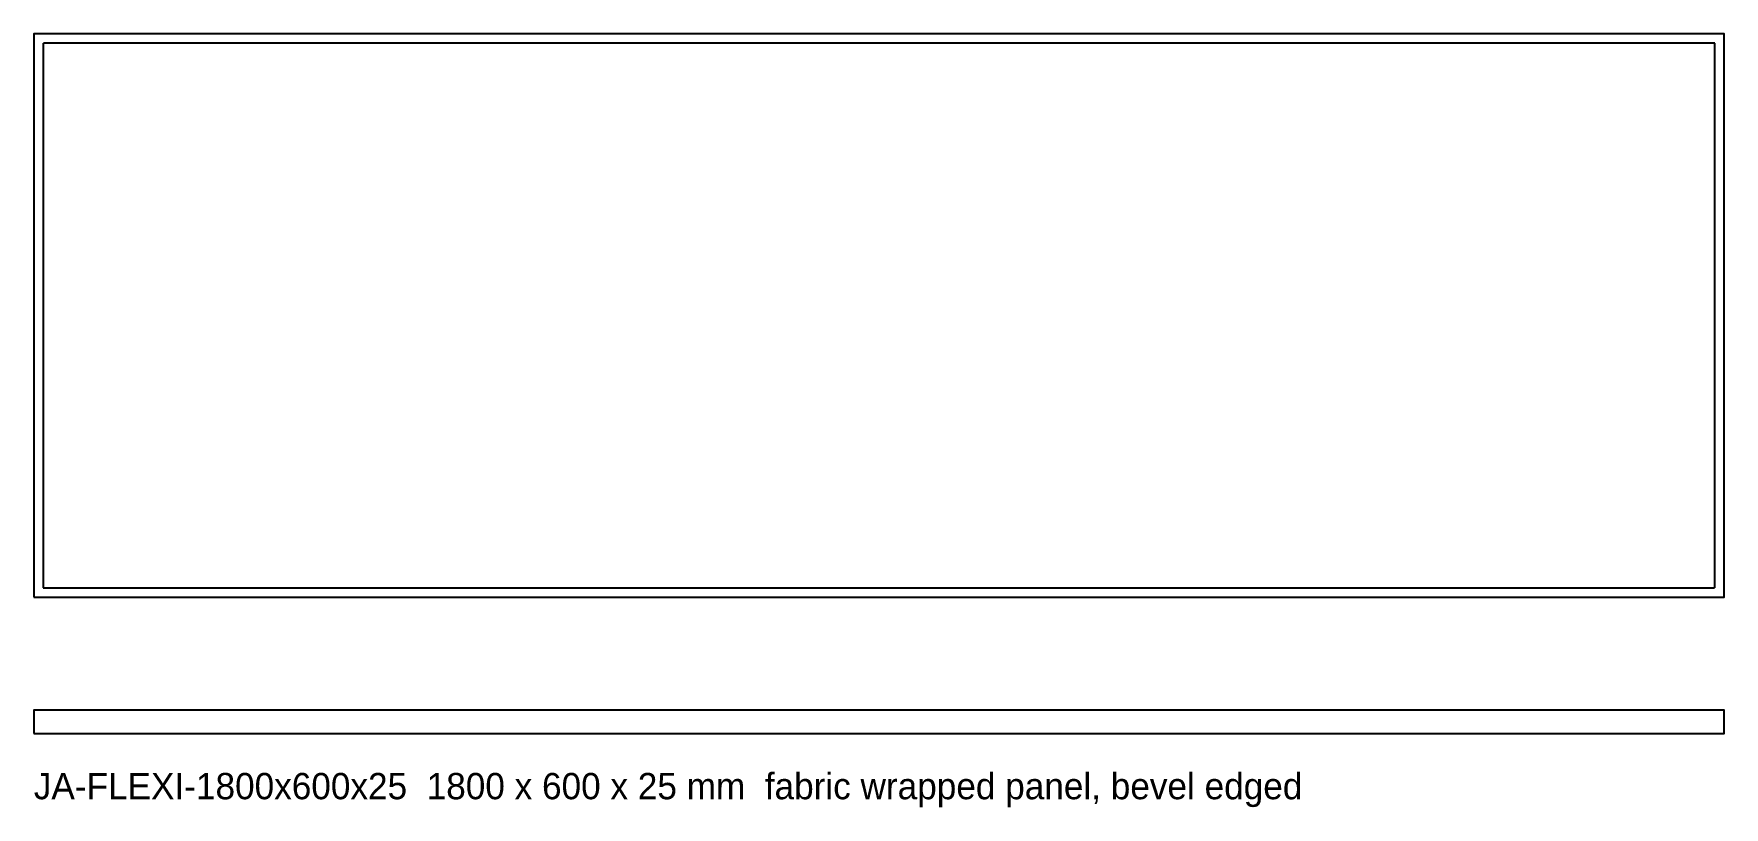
# Model space of a CAD drawing. Header units: millimetres. Extents: x 0 to 1800, y -223 to 600.
import ezdxf

# ---------------------------------------------------------------- set-up
doc = ezdxf.new("R2010")
doc.units = ezdxf.units.MM
doc.linetypes.add('DASHED', pattern=[1.524, 1.27, -0.254])
for name, color, linetype in [('JA-BEVEL', 8, 'Continuous'), ('JA-PANEL', 7, 'Continuous'), ('JA-TEXT', 7, 'Continuous')]:
    doc.layers.add(name, color=color, linetype=linetype)

# ---------------------------------------------------------------- blocks, each defined once
blk = doc.blocks.new('JA-FLEXI-1800x600x25')
at = {"layer": 'JA-BEVEL', "linetype": 'DASHED'}
blk.add_lwpolyline([(10, 10), (1790, 10), (1790, 590), (10, 590)], close=True, dxfattribs=at)
at = {"layer": 'JA-PANEL'}
for points in [[(0, 0), (1800, 0), (1800, 600), (0, 600)], [(0, -145), (1800, -145), (1800, -120), (0, -120)]]:
    blk.add_lwpolyline(points, close=True, dxfattribs=at)
at = {"layer": 'JA-TEXT'}
blk.add_text('JA-FLEXI-1800x600x25  1800 x 600 x 25 mm  fabric wrapped panel, bevel edged', height=28, dxfattribs=at).set_placement((0, -215))

msp = doc.modelspace()

# ---------------------------------------------------------------- block references
msp.add_blockref('JA-FLEXI-1800x600x25', (0, 0))

doc.saveas('drawing.dxf')
